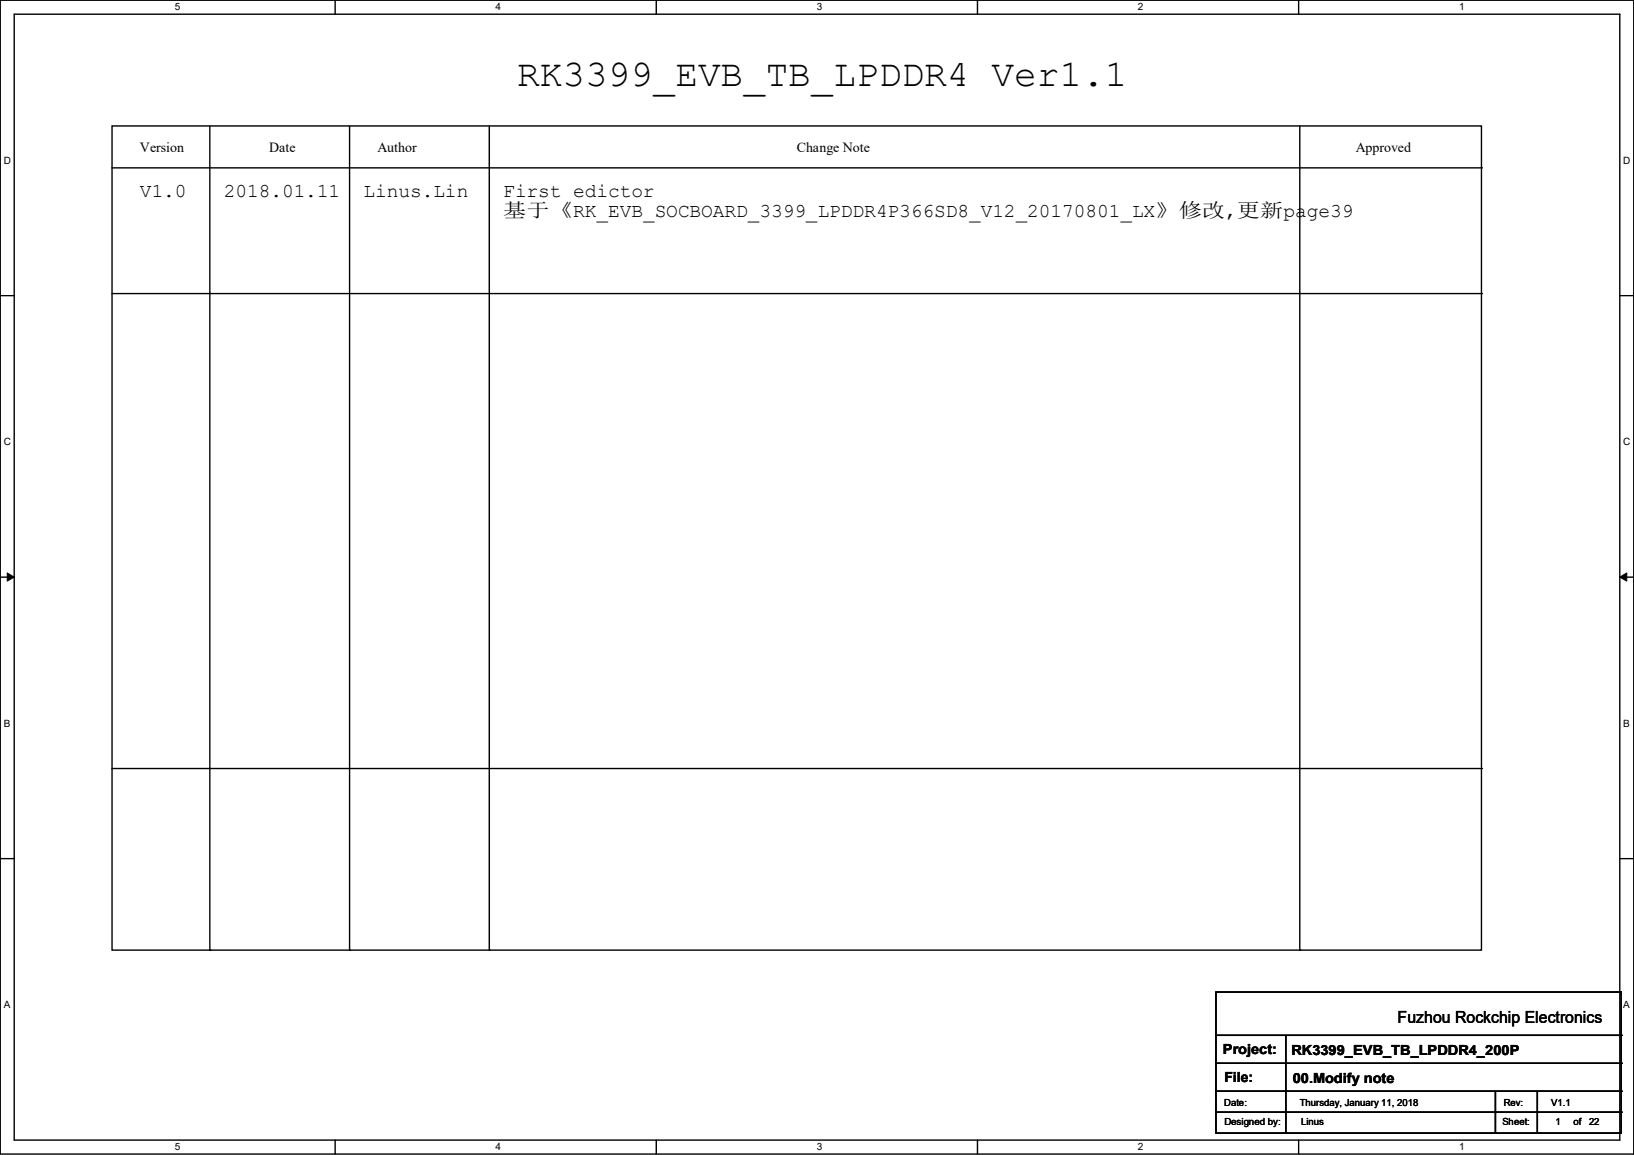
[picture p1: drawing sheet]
<svg xmlns="http://www.w3.org/2000/svg" width="297mm" height="210mm" viewBox="0 0 297 210" stroke-linecap="round" stroke-linejoin="round" font-family="sans-serif">
<defs><g id="words">
<text font-size="6.9" x="94" y="15.7">RK3399_EVB_TB_LPDDR4 Ver1.1</text>
<g font-size="3.6">
<text x="25.4" y="35.9">V1.0</text>
<text x="40.7" y="35.9">2018.01.11</text>
<text x="66.1" y="35.9">Linus.Lin</text>
<text x="91.5" y="35.9">First edictor</text>
<text x="91.5" y="39.4">基于《RK_EVB_SOCBOARD_3399_LPDDR4P366SD8_V12_20170801_LX》修改,更新page39</text>
</g>
<text font-size="3" x="254" y="185.9">Fuzhou Rockchip Electronics</text>
<g font-size="2.5">
<text x="25.4" y="27.7">Version</text>
<text x="48.9" y="27.7">Date</text>
<text x="68.6" y="27.7">Author</text>
<text x="144.8" y="27.7">Change Note</text>
<text x="246.4" y="27.7">Approved</text>
<text x="222.3" y="191.6">Project:</text>
<text x="234.7" y="191.9">RK3399_EVB_TB_LPDDR4_200P</text>
<text x="222.5" y="196.7">File:</text>
<text x="235" y="197">00.Modify note</text>
</g>
<g font-size="1.8">
<text x="31.7" y="1.9">5</text>
<text x="90.1" y="1.9">4</text>
<text x="148.5" y="1.9">3</text>
<text x="206.8" y="1.9">2</text>
<text x="265.2" y="1.9">1</text>
<text x=".7" y="29.8">D</text>
<text x="295.1" y="29.8">D</text>
<text x=".7" y="80.9">C</text>
<text x="295.1" y="80.9">C</text>
<text x=".7" y="132.1">B</text>
<text x="295.1" y="132.1">B</text>
<text x=".7" y="183.3">A</text>
<text x="295.1" y="183.3">A</text>
<text x="222.5" y="201">Date:</text>
<text x="236.3" y="201">Thursday, January 11, 2018</text>
<text x="273.3" y="201">Rev:</text>
<text x="282" y="201">V1.1</text>
<text x="31.7" y="209.2">5</text>
<text x="90.1" y="209.2">4</text>
<text x="148.5" y="209.2">3</text>
<text x="206.8" y="209.2">2</text>
<text x="222.5" y="204.6">Designed by:</text>
<text x="236.5" y="204.6">Linus</text>
<text x="265.2" y="209.2">1</text>
<text x="273.1" y="204.6">Sheet:</text>
<text x="282.7" y="204.6">1</text>
<text x="286" y="204.6">of</text>
<text x="288.8" y="204.6">22</text>
</g>
</g></defs>
<path d="M0 0h297v209.8h-297zM2.6 2.6h291.8v204.7h-291.8z" fill="none" stroke="#000" stroke-width=".25"/>
<g fill="#fff">
<path d="M31.7 .3h1v2h-1z"/>
<path d="M31.7 207.6h1v1.9h-1z"/>
</g>
<path d="M60.9 0v2.6M60.9 207.3v2.5" fill="none" stroke="#000" stroke-width=".25"/>
<g fill="#fff">
<path d="M90.1 .3h1v2h-1z"/>
<path d="M90.1 207.6h1v1.9h-1z"/>
</g>
<path d="M119.3 0v2.6M119.3 207.3v2.5" fill="none" stroke="#000" stroke-width=".25"/>
<g fill="#fff">
<path d="M148.5 .3h.9v2h-.9z"/>
<path d="M148.5 207.6h.9v1.9h-.9z"/>
</g>
<path d="M177.7 0v2.6M177.7 207.3v2.5" fill="none" stroke="#000" stroke-width=".25"/>
<g fill="#fff">
<path d="M206.8 .3h1v2h-1z"/>
<path d="M206.8 207.6h1v1.9h-1z"/>
</g>
<path d="M236.1 0v2.6M236.1 207.3v2.5" fill="none" stroke="#000" stroke-width=".25"/>
<g fill="#fff">
<path d="M265.2 .3h1v2h-1z"/>
<path d="M265.2 207.6h1v1.9h-1z"/>
<path d="M.7 28.2h1.2v1.9h-1.2z"/>
<path d="M295.1 28.2h1.2v1.9h-1.2z"/>
<path d="M.7 79.3h1.2v2h-1.2z"/>
<path d="M295.1 79.3h1.2v2h-1.2z"/>
</g>
<path d="M0 53.8h2.6M294.4 53.8h2.6" fill="none" stroke="#000" stroke-width=".25"/>
<g fill="#fff">
<path d="M.7 130.5h1.2v2h-1.2z"/>
<path d="M295.1 130.5h1.1v2h-1.1z"/>
</g>
<path d="M0 104.9h2.6M294.4 104.9h2.6" fill="none" stroke="#000" stroke-width=".25"/>
<path d="M1.3 104.2l1.3 .7-1.3 .8zM294.4 104.9l1.3-.7v1.5z" fill="#000" stroke="#000" stroke-width=".18"/>
<g fill="#fff">
<path d="M.7 181.7h1.2v2h-1.2z"/>
<path d="M295.1 181.7h1.1v2h-1.1z"/>
</g>
<g fill="none" stroke="#000" stroke-width=".25">
<path d="M20.4 22.9h248.9v149.9h-248.9zM20.4 30.5h248.9M38.1 22.9v149.9M63.5 22.9v149.9M88.9 22.9v149.9M236.3 22.9v149.9M269.3 30.5h.1M20.4 53.4h248.9M269.3 53.4h.1M20.4 139.7h248.9M269.3 139.7h.1M0 156.1h2.6"/>
<path d="M294.4 156.1h2.6M38.1 172.8h.1M63.5 172.8h.1M88.9 172.8h.1M236.3 172.8h.1M221 180.4h73.7v25.6h-73.7zM221 188.3h73.7M221 193.3h73.7M221 198.4h73.7M233.7 188.3v17.7M271.8 198.4v7.6M279.4 198.4v7.6"/>
<path d="M294.7 188.3h.1M294.7 193.3h.1M294.7 198.4h.1M221 202.2h73.7M233.7 206h.1M271.8 206h.1M279.4 206h.1M294.7 202.2h.1"/>
</g>
<use href="#words"/>
</svg>
